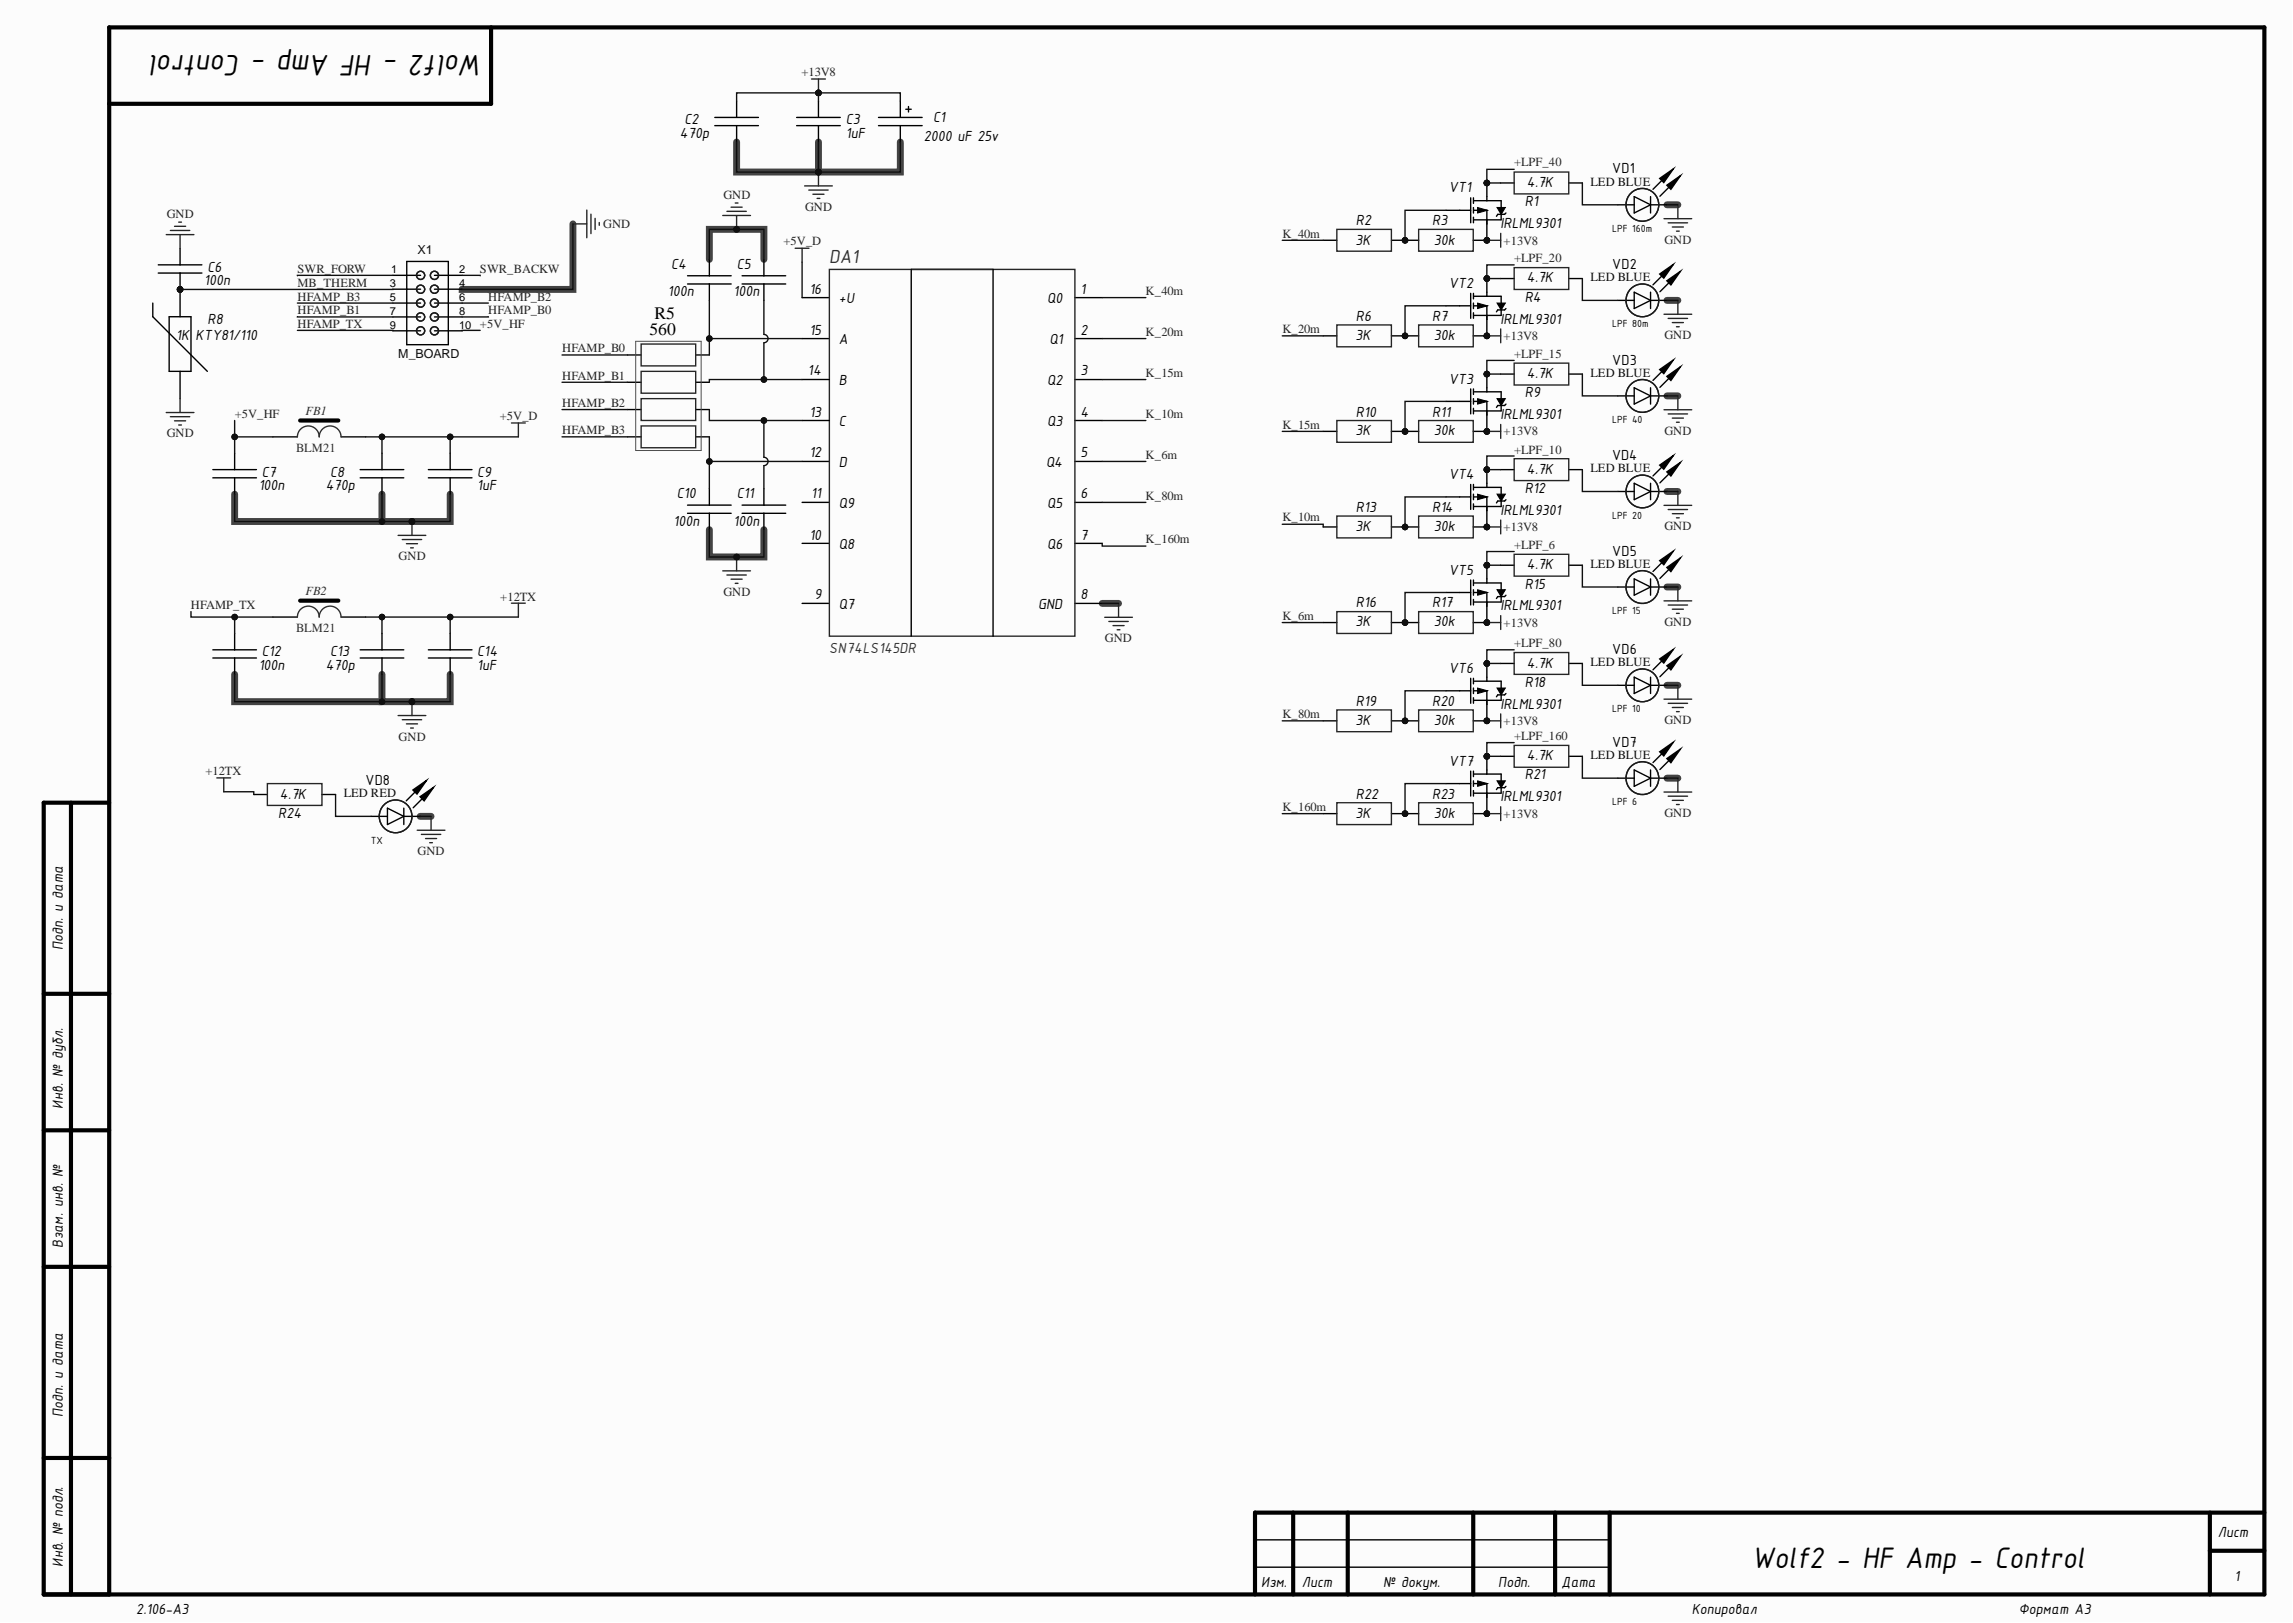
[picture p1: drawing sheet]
<svg xmlns="http://www.w3.org/2000/svg" width="420mm" height="297mm" viewBox="0 0 420 297" stroke-linecap="round" stroke-linejoin="round" font-family="sans-serif">
<defs><g id="words">
<g font-size="5.9">
<text x="88.4" y="10" transform="rotate(-180 88.4 10)">Wolf2 - HF Amp - Control</text>
<text x="320.7" y="286.9">Wolf2 - HF Amp - Control</text>
</g>
<text font-size="3.8" fill="#2e2e2e" x="151.8" y="48.1">DA1</text>
<g font-size="3.2">
<text x="119.8" y="58.3">R5</text>
<text x="118.9" y="61.3">560</text>
</g>
<g font-size="2.9">
<text x="125.3" y="22.8">C2</text>
<text x="154.9" y="22.8">C3</text>
<text x="170.8" y="22.3">C1</text>
<text x="124.5" y="25.2">470p</text>
<text x="154.9" y="25.2">1uF</text>
<text x="169.1" y="25.7">2000 uF 25v</text>
<text x="265.2" y="35.2">VT1</text>
<text x="279.5" y="34.3">4.7K</text>
<text x="295.2" y="31.7">VD1</text>
<text x="248.2" y="41.2">R2</text>
<text x="262.2" y="41.2">R3</text>
<text x="274.7" y="41.7">IRLML9301</text>
<text x="279.2" y="37.7">R1</text>
<text x="248.1" y="44.8">3K</text>
<text x="262.5" y="44.8">30k</text>
<text x="37.4" y="52.2">100n</text>
<text x="38" y="49.8">C6</text>
<text x="122.9" y="49.2">C4</text>
<text x="134.9" y="49.2">C5</text>
<text x="148.2" y="53.7">16</text>
<text x="197.8" y="53.7">1</text>
<text x="265.2" y="52.7">VT2</text>
<text x="279.5" y="51.7">4.7K</text>
<text x="295.2" y="49.2">VD2</text>
<text x="38" y="59.2">R8</text>
<text x="122.3" y="54.2">100n</text>
<text x="134.3" y="54.2">100n</text>
<text x="153.6" y="55.5">+U</text>
<text x="191.7" y="55.5">Q0</text>
<text x="248.2" y="58.7">R6</text>
<text x="262.2" y="58.7">R7</text>
<text x="274.7" y="59.2">IRLML9301</text>
<text x="279.2" y="55.3">R4</text>
<text x="32.2" y="62.2">1K</text>
<text x="35.8" y="62.2">KTY81/110</text>
<text x="148.2" y="61.3">15</text>
<text x="153.6" y="63">A</text>
<text x="192.2" y="63">Q1</text>
<text x="197.8" y="61.3">2</text>
<text x="248.1" y="62.2">3K</text>
<text x="262.5" y="62.2">30k</text>
<text x="147.9" y="68.7">14</text>
<text x="153.6" y="70.5">B</text>
<text x="191.7" y="70.5">Q2</text>
<text x="197.8" y="68.7">3</text>
<text x="265.2" y="70.2">VT3</text>
<text x="279.5" y="69.2">4.7K</text>
<text x="295.2" y="66.8">VD3</text>
<text x="148.2" y="76.2">13</text>
<text x="197.8" y="76.2">4</text>
<text x="248.2" y="76.2">R10</text>
<text x="262.2" y="76.2">R11</text>
<text x="274.7" y="76.7">IRLML9301</text>
<text x="279.2" y="72.7">R9</text>
<text x="148.2" y="83.7">12</text>
<text x="153.6" y="78">C</text>
<text x="191.7" y="78">Q3</text>
<text x="197.8" y="83.7">5</text>
<text x="248.1" y="79.7">3K</text>
<text x="262.5" y="79.7">30k</text>
<text x="47.4" y="89.7">100n</text>
<text x="48" y="87.2">C7</text>
<text x="59.6" y="89.7">470p</text>
<text x="60.5" y="87.2">C8</text>
<text x="87.4" y="87.2">C9</text>
<text x="87.4" y="89.7">1uF</text>
<text x="153.6" y="85.5">D</text>
<text x="191.6" y="85.5">Q4</text>
<text x="265.2" y="87.7">VT4</text>
<text x="279.5" y="86.7">4.7K</text>
<text x="295.2" y="84.2">VD4</text>
<text x="123.9" y="91.2">C10</text>
<text x="134.9" y="91.2">C11</text>
<text x="148.5" y="91.2">11</text>
<text x="153.6" y="93">Q9</text>
<text x="191.7" y="93">Q5</text>
<text x="197.8" y="91.2">6</text>
<text x="248.2" y="93.7">R13</text>
<text x="262.2" y="93.7">R14</text>
<text x="274.7" y="94.2">IRLML9301</text>
<text x="279.2" y="90.2">R12</text>
<text x="123.3" y="96.2">100n</text>
<text x="134.3" y="96.2">100n</text>
<text x="148.2" y="98.7">10</text>
<text x="153.6" y="100.5">Q8</text>
<text x="191.7" y="100.5">Q6</text>
<text x="197.8" y="98.7">7</text>
<text x="248.1" y="97.2">3K</text>
<text x="262.5" y="97.2">30k</text>
<text x="295.2" y="101.7">VD5</text>
<text x="265.2" y="105.2">VT5</text>
<text x="279.2" y="107.7">R15</text>
<text x="279.5" y="104.2">4.7K</text>
<text x="149.1" y="109.7">9</text>
<text x="153.6" y="111.4">Q7</text>
<text x="190" y="111.4">GND</text>
<text x="197.8" y="109.7">8</text>
<text x="248.2" y="111.2">R16</text>
<text x="262.2" y="111.2">R17</text>
<text x="274.7" y="111.7">IRLML9301</text>
<text x="248.1" y="114.6">3K</text>
<text x="262.5" y="114.6">30k</text>
<text x="295.2" y="119.7">VD6</text>
<text x="47.4" y="122.7">100n</text>
<text x="48" y="120.1">C12</text>
<text x="59.6" y="122.7">470p</text>
<text x="60.5" y="120.1">C13</text>
<text x="87.4" y="120.1">C14</text>
<text x="87.4" y="122.7">1uF</text>
<text x="265.2" y="123.2">VT6</text>
<text x="279.2" y="125.6">R18</text>
<text x="279.5" y="122.2">4.7K</text>
<text x="248.2" y="129.2">R19</text>
<text x="262.2" y="129.2">R20</text>
<text x="274.7" y="129.7">IRLML9301</text>
<text x="248.1" y="132.7">3K</text>
<text x="262.5" y="132.7">30k</text>
<text x="295.2" y="136.6">VD7</text>
<text x="66.9" y="143.7">VD8</text>
<text x="265.2" y="140.2">VT7</text>
<text x="279.2" y="142.7">R21</text>
<text x="279.5" y="139.2">4.7K</text>
<text x="50.9" y="149.7">R24</text>
<text x="51.3" y="146.2">4.7K</text>
<text x="248.1" y="149.7">3K</text>
<text x="248.2" y="146.2">R22</text>
<text x="262.2" y="146.2">R23</text>
<text x="262.5" y="149.7">30k</text>
<text x="274.7" y="146.6">IRLML9301</text>
<text x="11.5" y="173.9" transform="rotate(-90 11.5 173.9)">Подп. и дата</text>
<text x="11.5" y="202.9" transform="rotate(-90 11.5 202.9)">Инв. № дубл.</text>
<text x="11.5" y="228.4" transform="rotate(-90 11.5 228.4)">Взам. инв. №</text>
<text x="11.5" y="259.3" transform="rotate(-90 11.5 259.3)">Подп. и дата</text>
<text x="406" y="281.3">Лист</text>
<text x="11.5" y="286.7" transform="rotate(-90 11.5 286.7)">Инв. № подл.</text>
<text x="230.9" y="290.4">Изм.</text>
<text x="238.3" y="290.4">Лист</text>
<text x="253.2" y="290.4">№ докум.</text>
<text x="274.3" y="290.4">Подп.</text>
<text x="285.9" y="290.4">Дата</text>
<text x="409.1" y="289.4">1</text>
<text x="24.9" y="295.4">2.106-A3</text>
<text x="309.7" y="295.4">Копировал</text>
<text x="369.6" y="295.4">Формат А3</text>
</g>
<text font-size="2.9" fill="#2e2e2e" x="151.8" y="119.5">SN74LS145DR</text>
<g font-size="2.3" fill="#262626">
<text x="146.7" y="14">+13V8</text>
<text x="277.2" y="30.5">+LPF_40</text>
<text x="30.5" y="39.9">GND</text>
<text x="110.5" y="41.8">GND</text>
<text x="132.4" y="36.4">GND</text>
<text x="147.4" y="38.6">GND</text>
<text x="143.4" y="44.9">+5V_D</text>
<text x="234.8" y="43.5">K_40m</text>
<text x="275.3" y="44.8">+13V8</text>
<text x="277.2" y="48">+LPF_20</text>
<text x="304.7" y="44.6">GND</text>
<text x="54.5" y="50">SWR_FORW</text>
<text x="54.5" y="52.5">MB_THERM</text>
<text x="87.9" y="50">SWR_BACKW</text>
<text x="209.7" y="54">K_40m</text>
<text x="54.5" y="55">HFAMP_B3</text>
<text x="54.5" y="60">HFAMP_TX</text>
<text x="54.5" y="57.5">HFAMP_B1</text>
<text x="89.4" y="57.5">HFAMP_B0</text>
<text x="89.4" y="55">HFAMP_B2</text>
<text x="102.9" y="64.5">HFAMP_B0</text>
<text x="209.7" y="61.5">K_20m</text>
<text x="234.8" y="61">K_20m</text>
<text x="275.3" y="62.3">+13V8</text>
<text x="277.2" y="65.5">+LPF_15</text>
<text x="304.7" y="62.1">GND</text>
<text x="102.9" y="69.5">HFAMP_B1</text>
<text x="209.7" y="69">K_15m</text>
<text x="43" y="76.5">+5V_HF</text>
<text x="91.5" y="76.9">+5V_D</text>
<text x="102.9" y="74.5">HFAMP_B2</text>
<text x="209.7" y="76.5">K_10m</text>
<text x="30.5" y="80">GND</text>
<text x="102.9" y="79.4">HFAMP_B3</text>
<text x="209.7" y="83.9">K_6m</text>
<text x="234.8" y="78.4">K_15m</text>
<text x="275.3" y="79.7">+13V8</text>
<text x="277.2" y="83">+LPF_10</text>
<text x="304.7" y="79.6">GND</text>
<text x="209.7" y="91.5">K_80m</text>
<text x="234.8" y="95.4">K_10m</text>
<text x="209.7" y="99.4">K_160m</text>
<text x="275.3" y="97.2">+13V8</text>
<text x="277.2" y="100.4">+LPF_6</text>
<text x="304.7" y="97">GND</text>
<text x="73" y="102.5">GND</text>
<text x="34.9" y="111.4">HFAMP_TX</text>
<text x="91.6" y="109.9">+12TX</text>
<text x="132.4" y="109.1">GND</text>
<text x="234.8" y="113.5">K_6m</text>
<text x="202.3" y="117.5">GND</text>
<text x="275.3" y="114.7">+13V8</text>
<text x="277.2" y="118.5">+LPF_80</text>
<text x="304.7" y="114.6">GND</text>
<text x="234.8" y="131.4">K_80m</text>
<text x="73" y="135.5">GND</text>
<text x="275.3" y="132.7">+13V8</text>
<text x="277.2" y="135.5">+LPF_160</text>
<text x="304.7" y="132.6">GND</text>
<text x="37.6" y="141.9">+12TX</text>
<text x="234.8" y="148.4">K_160m</text>
<text x="275.3" y="149.7">+13V8</text>
<text x="304.7" y="149.5">GND</text>
<text x="76.5" y="156.5">GND</text>
</g>
<g font-size="2.3" fill="#0e0e0e">
<text x="291.2" y="34">LED BLUE</text>
<text x="76.5" y="46.5">X1</text>
<text x="291.2" y="51.4">LED BLUE</text>
<text x="72.9" y="65.5">M_BOARD</text>
<text x="291.2" y="69">LED BLUE</text>
<text x="291.2" y="86.5">LED BLUE</text>
<text x="291.2" y="104">LED BLUE</text>
<text x="291.2" y="121.9">LED BLUE</text>
<text x="291.2" y="138.9">LED BLUE</text>
<text x="62.9" y="146">LED RED</text>
</g>
<g font-size="2.3" fill="#2e2e2e">
<text x="55.9" y="76">FB1</text>
<text x="54.2" y="82.7">BLM21</text>
<text x="55.9" y="109">FB2</text>
<text x="54.2" y="115.7">BLM21</text>
</g>
<g font-size="2">
<text x="295.2" y="42.5">LPF 160m</text>
<text x="71.4" y="52.5">3</text>
<text x="71.6" y="50">1</text>
<text x="84.1" y="52.5">4</text>
<text x="84.1" y="50">2</text>
<text x="71.4" y="55.1">5</text>
<text x="71.4" y="57.6">7</text>
<text x="84.1" y="57.6">8</text>
<text x="84.1" y="55.1">6</text>
<text x="295.2" y="59.9">LPF 80m</text>
<text x="71.4" y="60.2">9</text>
<text x="84.1" y="60.2">10 +5V_HF</text>
<text x="295.2" y="77.4">LPF 40</text>
<text x="295.2" y="94.9">LPF 20</text>
<text x="295.2" y="112.4">LPF 15</text>
<text x="295.2" y="130.4">LPF 10</text>
<text x="295.2" y="147.4">LPF 6</text>
<text x="67.9" y="154.4">TX</text>
</g>
</g></defs>
<g fill="#fcfcfc">
<path d="M0 0h419.6v296.8h-419.6z" fill-rule="evenodd"/>
<path d="M0 0h419.6v296.8h-419.6z" fill-rule="evenodd"/>
</g>
<g fill="none" stroke="#434343" stroke-width="1.3">
<path d="M134.9 26v5.5h14.9M149.8 26v5.5M164.8 26v5.5h-15M305.2 37.5h2M104.9 41v12l-20.3-.1M129.9 47.5v-5.5h10v5.5M305.2 55h2M305.2 72.5h2M43 90.4v5h26.9M69.9 90.4v5h12.5v-5M129.9 96.9v5h10v-5M305.2 90h2"/>
<path d="M201.8 110.4h3M305.2 107.4h2M43 123.4v5h26.9M69.9 123.4v5h12.5v-5M305.2 125.4h2M76.9 149.4h2M305.2 142.4h2"/>
</g>
<g fill="none" stroke="#000" stroke-width=".76">
<path d="M20 5h394.6v286.8h-406.6v-144.9h12M20 5v286.8M89.9 5v14h-69.9M54.9 77h7M13 146.9v144.9M8 181.9h12M8 206.9h12M8 231.9h12M8 266.8h12M236.8 276.8v15M246.7 276.8v15M269.7 276.8v15"/>
<path d="M284.7 276.8v15M294.7 276.8v15M404.6 276.8v15M414.6 276.8h-184.8v15M404.6 283.8h10"/>
</g>
<g fill="none" stroke="#000" stroke-width=".25">
<path d="M71.9 58h5.1M71.9 55.5h5.1M71.9 52.9h5.1M71.9 50.4h5.1M74.5 47.9h7.6v15.2h-7.6zM79.5 58h5.1M79.5 55.5h5.1M79.5 52.9h5.1M79.5 50.4h5.1M146.8 54.5h5M196.8 54.5h5M50 80h4.4"/>
<path d="M62.4 80h4.5M71.9 60.5h5.1M79.5 60.5h5.1M146.8 62h5M146.8 69.5h5M146.8 77h5M196.8 62h5M196.8 69.5h5M196.8 77h5M65.9 85.9h8M65.9 87.4h8M69.9 82.9v3"/>
<path d="M69.9 87.4v3M78.4 85.9h8M78.4 87.4h8M82.4 82.9v3M82.4 87.4v3M146.8 99.4h5M146.8 91.9h5M146.8 84.5h5M196.8 99.4h5M196.8 91.9h5M196.8 84.5h5M146.8 110.4h5"/>
<path d="M166.8 116.4v-67.1h15v67.1M196.8 110.4h5M229.8 286.8h64.9M229.8 281.8h64.9"/>
</g>
<g fill="none" stroke="#1c1c1c" stroke-width=".25">
<circle cx="77" cy="52.9" r=".75"/>
<circle cx="77" cy="50.4" r=".75"/>
<circle cx="77" cy="58" r=".75"/>
<circle cx="77" cy="55.5" r=".75"/>
<circle cx="79.5" cy="52.9" r=".75"/>
<circle cx="79.5" cy="50.4" r=".75"/>
<circle cx="79.5" cy="58" r=".75"/>
<circle cx="79.5" cy="55.5" r=".75"/>
<circle cx="77" cy="60.5" r=".75"/>
<circle cx="79.5" cy="60.5" r=".75"/>
</g>
<path d="M107.4 38.4v5.1M108.2 39.2v3.6M109 40v2M104.9 41h2.5M109.7 40.7v.5M151.8 49.3h45v67.1h-45zM72.9 98h5.1M73.6 98.7h3.6M74.4 99.5h2M75.4 95.4v2.6M75.2 100.3h.5" fill="none" stroke="#262626" stroke-width=".25"/>
<path d="M54.4 80a2 2 0 0 1 2-2 2 2 0 0 1 2 2 2 2 0 0 1 2-2 2 2 0 0 1 2 2" fill="none" stroke="#2e2e2e" stroke-width=".25"/>
<circle cx="75.4" cy="95.4" r=".51" fill="#0e0e0e"/>
<circle cx="75.4" cy="95.4" r=".51" fill="none" stroke="#0e0e0e" stroke-width=".18"/>
<path d="M145.6 45.4h2.5M146.8 45.4v2.6M244.7 42h10v4h-10zM93.6 77.4h2.6M94.9 77.4v2.6M202.3 113h5M203 113.7h3.6M203.8 114.5h2M204.5 115.3h.5M204.8 110.4v2.6" fill="none" stroke="#262626" stroke-width=".25"/>
<path d="M242.3 44h2.4M254.7 44h2.5M39 85.9h8M39 87.4h8M43 82.9v3M43 87.4v3" fill="none" stroke="#000" stroke-width=".25"/>
<circle cx="272.2" cy="33.5" r=".51" fill="#0e0e0e"/>
<circle cx="272.2" cy="33.5" r=".51" fill="none" stroke="#0e0e0e" stroke-width=".18"/>
<path d="M272.2 33.5v2.5" fill="none" stroke="#000" stroke-width=".25"/>
<circle cx="272.2" cy="33.5" r=".51" fill="#0e0e0e"/>
<circle cx="272.2" cy="33.5" r=".51" fill="none" stroke="#0e0e0e" stroke-width=".18"/>
<path d="M264.7 38.5h4.6M269.3 36.2v4.6M269.8 36.2v1M269.8 38v1M269.8 39.8v1M269.8 38.5h2.4v5M269.8 36.7h5M272.2 36v.7M274.8 36.7v1.3M274.8 39.2v1M275.7 39l-.2 .2h-1.3l-.2 .4M269.8 40.2h5" fill="none" stroke="#000" stroke-width=".25"/>
<path d="M270.5 38l1.8 .5-1.8 .5zM274.1 38h1.5l-.8 1.2z" fill="#000"/>
<path d="M270.5 38l1.8 .5-1.8 .5zM274.1 38h1.5l-.8 1.2z" fill="none" stroke="#000" stroke-width=".18"/>
<circle cx="257.2" cy="44" r=".51" fill="#0e0e0e"/>
<circle cx="257.2" cy="44" r=".51" fill="none" stroke="#0e0e0e" stroke-width=".18"/>
<circle cx="272.2" cy="44" r=".51" fill="#0e0e0e"/>
<circle cx="272.2" cy="44" r=".51" fill="none" stroke="#0e0e0e" stroke-width=".18"/>
<path d="M257.2 44h2.5" fill="none" stroke="#000" stroke-width=".25"/>
<circle cx="257.2" cy="44" r=".51" fill="#0e0e0e"/>
<circle cx="257.2" cy="44" r=".51" fill="none" stroke="#0e0e0e" stroke-width=".18"/>
<path d="M269.7 44h2.5" fill="none" stroke="#000" stroke-width=".25"/>
<circle cx="272.2" cy="44" r=".51" fill="#0e0e0e"/>
<circle cx="272.2" cy="44" r=".51" fill="none" stroke="#0e0e0e" stroke-width=".18"/>
<path d="M259.7 42h10v4h-10zM272.2 44h2.6M274.8 42.7v2.5" fill="none" stroke="#262626" stroke-width=".25"/>
<circle cx="272.2" cy="44" r=".51" fill="#0e0e0e"/>
<circle cx="272.2" cy="44" r=".51" fill="none" stroke="#0e0e0e" stroke-width=".18"/>
<path d="M296.2 37.5h3M302.2 37.5h3" fill="none" stroke="#000" stroke-width=".25"/>
<path d="M299.2 36l3 1.5-3 1.5zM302.2 36v3M305.6 31.6l-3 3M306.9 32.9l-3 3" fill="none" stroke="#010101" stroke-width=".25"/>
<circle cx="300.7" cy="37.5" r="3" fill="none" stroke="#1c1c1c" stroke-width=".25"/>
<path d="M305.2 33.9l2.5-1.7-1.8 2.4z" fill="#010101"/>
<path d="M305.2 33.9l2.5-1.7-1.8 2.4z" fill="none" stroke="#010101" stroke-width=".25"/>
<path d="M303.9 32.7l2.5-1.8-1.8 2.5z" fill="#010101"/>
<path d="M303.9 32.7l2.5-1.8-1.8 2.5z" fill="none" stroke="#010101" stroke-width=".25"/>
<path d="M274.7 33.5h2.5M287.2 33.5h2.5M242.3 61.5h2.4M254.7 61.5h2.5" fill="none" stroke="#000" stroke-width=".25"/>
<path d="M277.2 31.5h10v4h-10zM307.2 37.5v2.5M244.7 59.5h10v4h-10zM304.6 40h5.1M305.4 40.8h3.6M306.2 41.5h2M306.9 42.3h.5" fill="none" stroke="#262626" stroke-width=".25"/>
<circle cx="272.2" cy="51" r=".51" fill="#0e0e0e"/>
<circle cx="272.2" cy="51" r=".51" fill="none" stroke="#0e0e0e" stroke-width=".18"/>
<path d="M272.2 51v2.5" fill="none" stroke="#000" stroke-width=".25"/>
<circle cx="272.2" cy="51" r=".51" fill="#0e0e0e"/>
<circle cx="272.2" cy="51" r=".51" fill="none" stroke="#0e0e0e" stroke-width=".18"/>
<path d="M264.7 56h4.6M269.3 53.7v4.6M269.8 53.7v1M269.8 55.5v1M269.8 57.2v1.1M269.8 56h2.4v5M269.8 57.7h5M269.8 54.2h5M272.2 53.5v.7M274.8 54.2v1.3M274.8 56.7v1M275.7 56.5l-.2 .2h-1.3l-.2 .4" fill="none" stroke="#000" stroke-width=".25"/>
<path d="M270.5 55.5l1.8 .5-1.8 .5zM274.1 55.5h1.5l-.8 1.2z" fill="#000"/>
<path d="M270.5 55.5l1.8 .5-1.8 .5zM274.1 55.5h1.5l-.8 1.2z" fill="none" stroke="#000" stroke-width=".18"/>
<circle cx="257.2" cy="61.5" r=".51" fill="#0e0e0e"/>
<circle cx="257.2" cy="61.5" r=".51" fill="none" stroke="#0e0e0e" stroke-width=".18"/>
<circle cx="272.2" cy="61.5" r=".51" fill="#0e0e0e"/>
<circle cx="272.2" cy="61.5" r=".51" fill="none" stroke="#0e0e0e" stroke-width=".18"/>
<path d="M257.2 61.5h2.5" fill="none" stroke="#000" stroke-width=".25"/>
<circle cx="257.2" cy="61.5" r=".51" fill="#0e0e0e"/>
<circle cx="257.2" cy="61.5" r=".51" fill="none" stroke="#0e0e0e" stroke-width=".18"/>
<path d="M269.7 61.5h2.5" fill="none" stroke="#000" stroke-width=".25"/>
<circle cx="272.2" cy="61.5" r=".51" fill="#0e0e0e"/>
<circle cx="272.2" cy="61.5" r=".51" fill="none" stroke="#0e0e0e" stroke-width=".18"/>
<path d="M259.7 59.5h10v4h-10zM272.2 61.5h2.6M274.8 60.2v2.5" fill="none" stroke="#262626" stroke-width=".25"/>
<circle cx="272.2" cy="61.5" r=".51" fill="#0e0e0e"/>
<circle cx="272.2" cy="61.5" r=".51" fill="none" stroke="#0e0e0e" stroke-width=".18"/>
<path d="M296.2 55h3M302.2 55h3" fill="none" stroke="#000" stroke-width=".25"/>
<path d="M299.2 53.5l3 1.5-3 1.5zM302.2 53.5v3M305.6 49.1l-3 3M306.9 50.4l-3 3" fill="none" stroke="#010101" stroke-width=".25"/>
<circle cx="300.7" cy="55" r="3" fill="none" stroke="#1c1c1c" stroke-width=".25"/>
<path d="M305.2 51.4l2.5-1.8-1.8 2.5z" fill="#010101"/>
<path d="M305.2 51.4l2.5-1.8-1.8 2.5z" fill="none" stroke="#010101" stroke-width=".25"/>
<path d="M303.9 50.2l2.5-1.8-1.8 2.5z" fill="#010101"/>
<path d="M303.9 50.2l2.5-1.8-1.8 2.5z" fill="none" stroke="#010101" stroke-width=".25"/>
<path d="M274.7 51h2.5M287.2 51h2.5M242.3 79h2.4M254.7 79h2.5" fill="none" stroke="#000" stroke-width=".25"/>
<path d="M277.2 49h10v4h-10zM304.6 57.5h5.1M305.4 58.3h3.6M306.2 59h2M306.9 59.8h.5M307.2 55v2.5M244.7 77h10v4h-10z" fill="none" stroke="#262626" stroke-width=".25"/>
<circle cx="272.2" cy="68.5" r=".51" fill="#0e0e0e"/>
<circle cx="272.2" cy="68.5" r=".51" fill="none" stroke="#0e0e0e" stroke-width=".18"/>
<path d="M272.2 68.5v2.5" fill="none" stroke="#000" stroke-width=".25"/>
<circle cx="272.2" cy="68.5" r=".51" fill="#0e0e0e"/>
<circle cx="272.2" cy="68.5" r=".51" fill="none" stroke="#0e0e0e" stroke-width=".18"/>
<path d="M264.7 73.5h4.6M269.3 71.2v4.5M269.8 71.2v1M269.8 73v1M269.8 74.7v1M269.8 73.5h2.4v5M269.8 75.2h5M269.8 71.7h5M272.2 71v.7M274.8 71.7v1.3M274.8 74.2v1M275.7 74l-.2 .2h-1.3l-.2 .4" fill="none" stroke="#000" stroke-width=".25"/>
<path d="M270.5 73l1.8 .5-1.8 .5zM274.1 73h1.5l-.8 1.2z" fill="#000"/>
<path d="M270.5 73l1.8 .5-1.8 .5zM274.1 73h1.5l-.8 1.2z" fill="none" stroke="#000" stroke-width=".18"/>
<circle cx="257.2" cy="79" r=".51" fill="#0e0e0e"/>
<circle cx="257.2" cy="79" r=".51" fill="none" stroke="#0e0e0e" stroke-width=".18"/>
<circle cx="272.2" cy="79" r=".51" fill="#0e0e0e"/>
<circle cx="272.2" cy="79" r=".51" fill="none" stroke="#0e0e0e" stroke-width=".18"/>
<path d="M257.2 79h2.5" fill="none" stroke="#000" stroke-width=".25"/>
<circle cx="257.2" cy="79" r=".51" fill="#0e0e0e"/>
<circle cx="257.2" cy="79" r=".51" fill="none" stroke="#0e0e0e" stroke-width=".18"/>
<path d="M269.7 79h2.5" fill="none" stroke="#000" stroke-width=".25"/>
<circle cx="272.2" cy="79" r=".51" fill="#0e0e0e"/>
<circle cx="272.2" cy="79" r=".51" fill="none" stroke="#0e0e0e" stroke-width=".18"/>
<path d="M259.7 77h10v4h-10zM272.2 79h2.6M274.8 77.7v2.5" fill="none" stroke="#262626" stroke-width=".25"/>
<circle cx="272.2" cy="79" r=".51" fill="#0e0e0e"/>
<circle cx="272.2" cy="79" r=".51" fill="none" stroke="#0e0e0e" stroke-width=".18"/>
<path d="M296.2 72.5h3M302.2 72.5h3" fill="none" stroke="#000" stroke-width=".25"/>
<path d="M299.2 71l3 1.5-3 1.5zM302.2 71v3M305.6 66.6l-3 3M306.9 67.9l-3 3" fill="none" stroke="#010101" stroke-width=".25"/>
<circle cx="300.7" cy="72.5" r="3" fill="none" stroke="#1c1c1c" stroke-width=".25"/>
<path d="M305.2 68.9l2.5-1.8-1.8 2.5z" fill="#010101"/>
<path d="M305.2 68.9l2.5-1.8-1.8 2.5z" fill="none" stroke="#010101" stroke-width=".25"/>
<path d="M303.9 67.6l2.5-1.7-1.8 2.5z" fill="#010101"/>
<path d="M303.9 67.6l2.5-1.7-1.8 2.5z" fill="none" stroke="#010101" stroke-width=".25"/>
<path d="M274.7 68.5h2.5M287.2 68.5h2.5M242.3 96.4h2.4M254.7 96.4h2.5" fill="none" stroke="#000" stroke-width=".25"/>
<path d="M277.2 66.5h10v4h-10zM304.6 75h5.1M305.4 75.8h3.6M306.2 76.5h2M306.9 77.3h.5M307.2 72.5v2.5M244.7 94.4h10v4h-10z" fill="none" stroke="#262626" stroke-width=".25"/>
<circle cx="272.2" cy="86" r=".51" fill="#0e0e0e"/>
<circle cx="272.2" cy="86" r=".51" fill="none" stroke="#0e0e0e" stroke-width=".18"/>
<path d="M272.2 86v2.4" fill="none" stroke="#000" stroke-width=".25"/>
<circle cx="272.2" cy="86" r=".51" fill="#0e0e0e"/>
<circle cx="272.2" cy="86" r=".51" fill="none" stroke="#0e0e0e" stroke-width=".18"/>
<path d="M264.7 90.9h4.6M269.3 88.7v4.5M269.8 88.7v1M269.8 90.4v1.1M269.8 92.2v1M269.8 90.9h2.4v5M269.8 92.7h5M269.8 89.2h5M272.2 88.4v.8M274.8 89.2v1.2M274.8 91.7v1M275.7 91.5l-.2 .2h-1.3l-.2 .3" fill="none" stroke="#000" stroke-width=".25"/>
<path d="M270.5 90.4l1.8 .5-1.8 .6zM274.1 90.4h1.5l-.8 1.3z" fill="#000"/>
<path d="M270.5 90.4l1.8 .5-1.8 .6zM274.1 90.4h1.5l-.8 1.3z" fill="none" stroke="#000" stroke-width=".18"/>
<circle cx="257.2" cy="96.4" r=".51" fill="#0e0e0e"/>
<circle cx="257.2" cy="96.4" r=".51" fill="none" stroke="#0e0e0e" stroke-width=".18"/>
<circle cx="272.2" cy="96.4" r=".51" fill="#0e0e0e"/>
<circle cx="272.2" cy="96.4" r=".51" fill="none" stroke="#0e0e0e" stroke-width=".18"/>
<path d="M257.2 96.4h2.5" fill="none" stroke="#000" stroke-width=".25"/>
<circle cx="257.2" cy="96.4" r=".51" fill="#0e0e0e"/>
<circle cx="257.2" cy="96.4" r=".51" fill="none" stroke="#0e0e0e" stroke-width=".18"/>
<path d="M269.7 96.4h2.5" fill="none" stroke="#000" stroke-width=".25"/>
<circle cx="272.2" cy="96.4" r=".51" fill="#0e0e0e"/>
<circle cx="272.2" cy="96.4" r=".51" fill="none" stroke="#0e0e0e" stroke-width=".18"/>
<path d="M259.7 94.4h10v4h-10zM272.2 96.4h2.6M274.8 95.2v2.5" fill="none" stroke="#262626" stroke-width=".25"/>
<circle cx="272.2" cy="96.4" r=".51" fill="#0e0e0e"/>
<circle cx="272.2" cy="96.4" r=".51" fill="none" stroke="#0e0e0e" stroke-width=".18"/>
<path d="M296.2 90h3M302.2 90h3" fill="none" stroke="#000" stroke-width=".25"/>
<path d="M299.2 88.4l3 1.6-3 1.5zM302.2 88.4v3.1M305.6 84.1l-3 3M306.9 85.4l-3 3" fill="none" stroke="#010101" stroke-width=".25"/>
<circle cx="300.7" cy="89.9" r="3" fill="none" stroke="#1c1c1c" stroke-width=".25"/>
<path d="M305.2 86.4l2.5-1.8-1.8 2.5z" fill="#010101"/>
<path d="M305.2 86.4l2.5-1.8-1.8 2.5z" fill="none" stroke="#010101" stroke-width=".25"/>
<path d="M303.9 85.1l2.5-1.7-1.8 2.5z" fill="#010101"/>
<path d="M303.9 85.1l2.5-1.7-1.8 2.5z" fill="none" stroke="#010101" stroke-width=".25"/>
<path d="M274.7 86h2.5M287.2 86h2.5M242.3 113.9h2.4M254.7 113.9h2.5" fill="none" stroke="#000" stroke-width=".25"/>
<path d="M277.2 84h10v4h-10zM304.6 92.5h5.1M305.4 93.3h3.6M306.2 94h2M306.9 94.8h.5M307.2 90v2.5M244.7 111.9h10v4h-10z" fill="none" stroke="#262626" stroke-width=".25"/>
<circle cx="272.2" cy="103.4" r=".51" fill="#0e0e0e"/>
<circle cx="272.2" cy="103.4" r=".51" fill="none" stroke="#0e0e0e" stroke-width=".18"/>
<path d="M272.2 103.4v2.5" fill="none" stroke="#000" stroke-width=".25"/>
<circle cx="272.2" cy="103.4" r=".51" fill="#0e0e0e"/>
<circle cx="272.2" cy="103.4" r=".51" fill="none" stroke="#0e0e0e" stroke-width=".18"/>
<path d="M264.7 108.4h4.6M269.3 106.2v4.5M269.8 106.2v1M269.8 107.9v1M269.8 109.7v1M269.8 108.4h2.4v5M269.8 110.2h5M269.8 106.7h5M272.2 105.9v.8M274.8 106.7v1.2M274.8 109.2v1M275.7 108.9l-.2 .3h-1.3l-.2 .3" fill="none" stroke="#000" stroke-width=".25"/>
<path d="M270.5 107.9l1.8 .5-1.8 .5zM274.1 107.9h1.5l-.8 1.3z" fill="#000"/>
<path d="M270.5 107.9l1.8 .5-1.8 .5zM274.1 107.9h1.5l-.8 1.3z" fill="none" stroke="#000" stroke-width=".18"/>
<circle cx="257.2" cy="113.9" r=".51" fill="#0e0e0e"/>
<circle cx="257.2" cy="113.9" r=".51" fill="none" stroke="#0e0e0e" stroke-width=".18"/>
<circle cx="272.2" cy="113.9" r=".51" fill="#0e0e0e"/>
<circle cx="272.2" cy="113.9" r=".51" fill="none" stroke="#0e0e0e" stroke-width=".18"/>
<path d="M257.2 113.9h2.5" fill="none" stroke="#000" stroke-width=".25"/>
<circle cx="257.2" cy="113.9" r=".51" fill="#0e0e0e"/>
<circle cx="257.2" cy="113.9" r=".51" fill="none" stroke="#0e0e0e" stroke-width=".18"/>
<path d="M269.7 113.9h2.5" fill="none" stroke="#000" stroke-width=".25"/>
<circle cx="272.2" cy="113.9" r=".51" fill="#0e0e0e"/>
<circle cx="272.2" cy="113.9" r=".51" fill="none" stroke="#0e0e0e" stroke-width=".18"/>
<path d="M259.7 111.9h10v4h-10zM272.2 113.9h2.6M274.8 112.7v2.5" fill="none" stroke="#262626" stroke-width=".25"/>
<circle cx="272.2" cy="113.9" r=".51" fill="#0e0e0e"/>
<circle cx="272.2" cy="113.9" r=".51" fill="none" stroke="#0e0e0e" stroke-width=".18"/>
<path d="M296.2 107.4h3M302.2 107.4h3" fill="none" stroke="#000" stroke-width=".25"/>
<path d="M299.2 105.9l3 1.5-3 1.5zM302.2 105.9v3M305.6 101.6l-3 3M306.9 102.9l-3 3" fill="none" stroke="#010101" stroke-width=".25"/>
<circle cx="300.7" cy="107.4" r="3" fill="none" stroke="#1c1c1c" stroke-width=".25"/>
<path d="M305.2 103.9l2.5-1.8-1.8 2.5z" fill="#010101"/>
<path d="M305.2 103.9l2.5-1.8-1.8 2.5z" fill="none" stroke="#010101" stroke-width=".25"/>
<path d="M303.9 102.6l2.5-1.7-1.8 2.5z" fill="#010101"/>
<path d="M303.9 102.6l2.5-1.7-1.8 2.5z" fill="none" stroke="#010101" stroke-width=".25"/>
<path d="M50 112.9h4.4M62.4 112.9h4.5M65.9 118.9h8M69.9 115.9v3M78.4 118.9h8M82.4 115.9v3M274.7 103.4h2.5M287.2 103.4h2.5M65.9 120.4h8M69.9 120.4v3M78.4 120.4h8M82.4 120.4v3" fill="none" stroke="#000" stroke-width=".25"/>
<path d="M277.2 101.4h10v4h-10zM304.6 110h5.1M305.4 110.7h3.6M306.2 111.5h2M306.9 112.3h.5M307.2 107.4v2.6M72.9 131h5.1M73.6 131.7h3.6M74.4 132.5h2M75.2 133.2h.5M75.4 128.4v2.6" fill="none" stroke="#262626" stroke-width=".25"/>
<path d="M54.4 112.9a2 2 0 0 1 2-2 2 2 0 0 1 2 2 2 2 0 0 1 2-2 2 2 0 0 1 2 2" fill="none" stroke="#2e2e2e" stroke-width=".25"/>
<path d="M54.9 109.9h7" fill="none" stroke="#000" stroke-width=".76"/>
<circle cx="75.4" cy="128.4" r=".51" fill="#0e0e0e"/>
<circle cx="75.4" cy="128.4" r=".51" fill="none" stroke="#0e0e0e" stroke-width=".18"/>
<path d="M93.6 110.4h2.6M94.9 110.4v2.5M244.7 129.9h10v4h-10z" fill="none" stroke="#262626" stroke-width=".25"/>
<path d="M39 118.9h8M43 115.9v3M39 120.4h8M43 120.4v3M242.3 131.9h2.4M254.7 131.9h2.5" fill="none" stroke="#000" stroke-width=".25"/>
<circle cx="272.2" cy="121.4" r=".51" fill="#0e0e0e"/>
<circle cx="272.2" cy="121.4" r=".51" fill="none" stroke="#0e0e0e" stroke-width=".18"/>
<path d="M272.2 121.4v2.5" fill="none" stroke="#000" stroke-width=".25"/>
<circle cx="272.2" cy="121.4" r=".51" fill="#0e0e0e"/>
<circle cx="272.2" cy="121.4" r=".51" fill="none" stroke="#0e0e0e" stroke-width=".18"/>
<path d="M264.7 126.4h4.6M269.3 124.1v4.6M269.8 124.1v1.1M269.8 125.9v1M269.8 127.7v1M269.8 126.4h2.4v5M269.8 128.2h5M269.8 124.7h5M272.2 123.9v.8M274.8 124.7v1.2M274.8 127.2v1M275.7 126.9l-.2 .3h-1.3l-.2 .3" fill="none" stroke="#000" stroke-width=".25"/>
<path d="M270.5 125.9l1.8 .5-1.8 .5zM274.1 125.9h1.5l-.8 1.3z" fill="#000"/>
<path d="M270.5 125.9l1.8 .5-1.8 .5zM274.1 125.9h1.5l-.8 1.3z" fill="none" stroke="#000" stroke-width=".18"/>
<circle cx="257.2" cy="131.9" r=".51" fill="#0e0e0e"/>
<circle cx="257.2" cy="131.9" r=".51" fill="none" stroke="#0e0e0e" stroke-width=".18"/>
<circle cx="272.2" cy="131.9" r=".51" fill="#0e0e0e"/>
<circle cx="272.2" cy="131.9" r=".51" fill="none" stroke="#0e0e0e" stroke-width=".18"/>
<path d="M257.2 131.9h2.5" fill="none" stroke="#000" stroke-width=".25"/>
<circle cx="257.2" cy="131.9" r=".51" fill="#0e0e0e"/>
<circle cx="257.2" cy="131.9" r=".51" fill="none" stroke="#0e0e0e" stroke-width=".18"/>
<path d="M269.7 131.9h2.5" fill="none" stroke="#000" stroke-width=".25"/>
<circle cx="272.2" cy="131.9" r=".51" fill="#0e0e0e"/>
<circle cx="272.2" cy="131.9" r=".51" fill="none" stroke="#0e0e0e" stroke-width=".18"/>
<path d="M259.7 129.9h10v4h-10zM272.2 131.9h2.6M274.8 130.7v2.5" fill="none" stroke="#262626" stroke-width=".25"/>
<circle cx="272.2" cy="131.9" r=".51" fill="#0e0e0e"/>
<circle cx="272.2" cy="131.9" r=".51" fill="none" stroke="#0e0e0e" stroke-width=".18"/>
<path d="M296.2 125.4h3M302.2 125.4h3" fill="none" stroke="#000" stroke-width=".25"/>
<path d="M305.6 119.6l-3 3M299.2 123.9l3 1.5-3 1.5zM302.2 123.9v3M306.9 120.9l-3 3" fill="none" stroke="#010101" stroke-width=".25"/>
<circle cx="300.7" cy="125.4" r="3" fill="none" stroke="#1c1c1c" stroke-width=".25"/>
<path d="M305.2 121.8l2.5-1.7-1.8 2.5z" fill="#010101"/>
<path d="M305.2 121.8l2.5-1.7-1.8 2.5z" fill="none" stroke="#010101" stroke-width=".25"/>
<path d="M303.9 120.6l2.5-1.7-1.8 2.5z" fill="#010101"/>
<path d="M303.9 120.6l2.5-1.7-1.8 2.5z" fill="none" stroke="#010101" stroke-width=".25"/>
<path d="M274.7 121.4h2.5M287.2 121.4h2.5M242.3 148.9h2.4M254.7 148.9h2.5" fill="none" stroke="#000" stroke-width=".25"/>
<path d="M277.2 119.4h10v4h-10zM304.6 128h5.1M305.4 128.7h3.6M306.2 129.5h2M306.9 130.2h.5M307.2 125.4v2.6M244.7 146.9h10v4h-10z" fill="none" stroke="#262626" stroke-width=".25"/>
<circle cx="272.2" cy="138.4" r=".51" fill="#0e0e0e"/>
<circle cx="272.2" cy="138.4" r=".51" fill="none" stroke="#0e0e0e" stroke-width=".18"/>
<path d="M272.2 138.4v2.5" fill="none" stroke="#000" stroke-width=".25"/>
<circle cx="272.2" cy="138.4" r=".51" fill="#0e0e0e"/>
<circle cx="272.2" cy="138.4" r=".51" fill="none" stroke="#0e0e0e" stroke-width=".18"/>
<path d="M264.7 143.4h4.6M269.3 141.1v4.6M269.8 141.1v1M269.8 142.9v1M269.8 144.7v1M269.8 143.4h2.4v5M269.8 145.2h5M269.8 141.7h5M272.2 140.9v.8M274.8 141.7v1.2M274.8 144.2v1M275.7 143.9l-.2 .3h-1.3l-.2 .3" fill="none" stroke="#000" stroke-width=".25"/>
<path d="M270.5 142.9l1.8 .5-1.8 .5zM274.1 142.9h1.5l-.8 1.3z" fill="#000"/>
<path d="M270.5 142.9l1.8 .5-1.8 .5zM274.1 142.9h1.5l-.8 1.3z" fill="none" stroke="#000" stroke-width=".18"/>
<circle cx="257.2" cy="148.9" r=".51" fill="#0e0e0e"/>
<circle cx="257.2" cy="148.9" r=".51" fill="none" stroke="#0e0e0e" stroke-width=".18"/>
<circle cx="272.2" cy="148.9" r=".51" fill="#0e0e0e"/>
<circle cx="272.2" cy="148.9" r=".51" fill="none" stroke="#0e0e0e" stroke-width=".18"/>
<path d="M257.2 148.9h2.5" fill="none" stroke="#000" stroke-width=".25"/>
<circle cx="257.2" cy="148.9" r=".51" fill="#0e0e0e"/>
<circle cx="257.2" cy="148.9" r=".51" fill="none" stroke="#0e0e0e" stroke-width=".18"/>
<path d="M269.7 148.9h2.5" fill="none" stroke="#000" stroke-width=".25"/>
<circle cx="272.2" cy="148.9" r=".51" fill="#0e0e0e"/>
<circle cx="272.2" cy="148.9" r=".51" fill="none" stroke="#0e0e0e" stroke-width=".18"/>
<path d="M259.7 146.9h10v4h-10zM272.2 148.9h2.6M274.8 147.6v2.6" fill="none" stroke="#262626" stroke-width=".25"/>
<circle cx="272.2" cy="148.9" r=".51" fill="#0e0e0e"/>
<circle cx="272.2" cy="148.9" r=".51" fill="none" stroke="#0e0e0e" stroke-width=".18"/>
<path d="M296.2 142.4h3M302.2 142.4h3" fill="none" stroke="#000" stroke-width=".25"/>
<path d="M305.6 136.6l-3 3M306.9 137.8l-3 3M299.2 140.9l3 1.5-3 1.5zM302.2 140.9v3" fill="none" stroke="#010101" stroke-width=".25"/>
<circle cx="300.7" cy="142.4" r="3" fill="none" stroke="#1c1c1c" stroke-width=".25"/>
<path d="M305.2 138.8l2.5-1.7-1.8 2.5z" fill="#010101"/>
<path d="M305.2 138.8l2.5-1.7-1.8 2.5z" fill="none" stroke="#010101" stroke-width=".25"/>
<path d="M303.9 137.6l2.5-1.8-1.8 2.5z" fill="#010101"/>
<path d="M303.9 137.6l2.5-1.8-1.8 2.5z" fill="none" stroke="#010101" stroke-width=".25"/>
<path d="M274.7 138.4h2.5M287.2 138.4h2.5" fill="none" stroke="#000" stroke-width=".25"/>
<path d="M148.6 14.5h2.5M149.8 14.5v2.5M277.2 136.4h10v4h-10zM304.6 145h5.1M305.4 145.7h3.6M306.2 146.5h2M306.9 147.2h.5M307.2 142.4v2.6" fill="none" stroke="#262626" stroke-width=".25"/>
<circle cx="149.8" cy="17" r=".51" fill="#0e0e0e"/>
<circle cx="149.8" cy="17" r=".51" fill="none" stroke="#0e0e0e" stroke-width=".18"/>
<path d="M134.9 18.5v3M130.9 21.5h8M130.9 23h8M134.9 23v3" fill="none" stroke="#000" stroke-width=".25"/>
<path d="M147.3 34h5.1M148.1 34.8h3.5M148.8 35.5h2.1M149.6 36.3h.5M149.8 31.5v2.5" fill="none" stroke="#262626" stroke-width=".25"/>
<circle cx="149.8" cy="31.5" r=".51" fill="#0e0e0e"/>
<circle cx="149.8" cy="31.5" r=".51" fill="none" stroke="#0e0e0e" stroke-width=".18"/>
<g fill="none" stroke="#000" stroke-width=".25">
<path d="M149.8 18.5v3M164.8 18.5v3M165.8 20h1M166.3 19.5v1M145.8 21.5h8M145.8 23h8M149.8 23v3M160.8 21.5h8M160.8 23h8M164.8 23v3M125.9 50.5h8M125.9 52h8"/>
<path d="M129.9 47.5v3M129.9 52v3M135.9 50.5h8M135.9 52h8M139.9 47.5v3M139.9 52v3M114.9 65h2.5M114.9 70h2.5M114.9 75h2.5M114.9 80h2.5M127.4 65h2.5M127.4 70h2.5"/>
<path d="M127.4 75h2.5M127.4 80h2.5M125.9 92.4h8M125.9 93.9h8M129.9 89.4v3M129.9 93.9v3M135.9 92.4h8M135.9 93.9h8M139.9 89.4v3M139.9 93.9v3"/>
</g>
<path d="M132.3 39.4h5.1M133.1 38.7h3.5M133.8 37.9h2.1M134.6 37.2h.5M134.9 39.4v2.6M117.4 63h10v4h-10zM117.4 68h10v4h-10zM117.4 73h10v4h-10zM117.4 78h10v4h-10z" fill="none" stroke="#262626" stroke-width=".25"/>
<path d="M116.4 62.5h12v20h-12z" fill="none" stroke="#4d4d4d" stroke-width=".18"/>
<circle cx="134.9" cy="42" r=".51" fill="#0e0e0e"/>
<circle cx="134.9" cy="42" r=".51" fill="none" stroke="#0e0e0e" stroke-width=".18"/>
<path d="M132.3 104.5h5.1M133.1 105.2h3.5M133.8 106h2.1M134.6 106.8h.5M134.9 101.9v2.6" fill="none" stroke="#262626" stroke-width=".25"/>
<circle cx="134.9" cy="101.9" r=".51" fill="#0e0e0e"/>
<circle cx="134.9" cy="101.9" r=".51" fill="none" stroke="#0e0e0e" stroke-width=".18"/>
<circle cx="33" cy="53" r=".51" fill="#0e0e0e"/>
<circle cx="33" cy="53" r=".51" fill="none" stroke="#0e0e0e" stroke-width=".18"/>
<path d="M33 53v5" fill="none" stroke="#000" stroke-width=".25"/>
<circle cx="33" cy="53" r=".51" fill="#0e0e0e"/>
<circle cx="33" cy="53" r=".51" fill="none" stroke="#0e0e0e" stroke-width=".18"/>
<path d="M28 55.5v2.5l10 10M33 68v5" fill="none" stroke="#000" stroke-width=".25"/>
<path d="M31 58h4v10h-4z" fill="none" stroke="#010101" stroke-width=".25"/>
<path d="M30.4 75.5h5.1M31.2 76.3h3.5M32 77h2M32.7 77.8h.5M33 73v2.5" fill="none" stroke="#262626" stroke-width=".25"/>
<circle cx="33" cy="53" r=".51" fill="#0e0e0e"/>
<circle cx="33" cy="53" r=".51" fill="none" stroke="#0e0e0e" stroke-width=".18"/>
<path d="M29 48.5h8M29 50h8M33 45.5v3M33 50v3" fill="none" stroke="#000" stroke-width=".25"/>
<circle cx="33" cy="53" r=".51" fill="#0e0e0e"/>
<circle cx="33" cy="53" r=".51" fill="none" stroke="#0e0e0e" stroke-width=".18"/>
<path d="M30.4 42.9h5.1M31.2 42.2h3.5M32 41.4h2M32.7 40.7h.5M33 42.9v2.6" fill="none" stroke="#262626" stroke-width=".25"/>
<path d="M67.9 149.4h3M73.9 149.4h3" fill="none" stroke="#000" stroke-width=".25"/>
<path d="M70.9 147.9l3 1.5-3 1.5zM73.9 147.9v3M77.4 143.6l-3 3M78.6 144.8l-3 3" fill="none" stroke="#010101" stroke-width=".25"/>
<circle cx="72.4" cy="149.4" r="3" fill="none" stroke="#1c1c1c" stroke-width=".25"/>
<path d="M76.9 145.8l2.5-1.7-1.7 2.5z" fill="#010101"/>
<path d="M76.9 145.8l2.5-1.7-1.7 2.5z" fill="none" stroke="#010101" stroke-width=".25"/>
<path d="M75.6 144.6l2.5-1.8-1.8 2.5z" fill="#010101"/>
<path d="M75.6 144.6l2.5-1.8-1.8 2.5z" fill="none" stroke="#010101" stroke-width=".25"/>
<path d="M46.5 145.4h2.5M58.9 145.4h2.5" fill="none" stroke="#000" stroke-width=".25"/>
<path d="M39.7 142.4h2.5M41 142.4v2.5M49 143.4h9.9v4h-9.9zM76.4 151.9h5.1M77.1 152.7h3.6M77.9 153.5h2M78.7 154.2h.5M78.9 149.4v2.5" fill="none" stroke="#262626" stroke-width=".25"/>
<path d="M54.4 58h17.5M54.4 55.5h17.5M71.9 50.4l-17.5 .1M84.6 50.4l3.3 .1M84.6 55.5h4.8M89.4 58h-4.8M104.9 41v12l-20.3-.1M54.4 60.5h17.5M87.9 60.5h-3.3M82.4 90.4v5h-7" fill="none" stroke="#0e0e0e" stroke-width=".25"/>
<circle cx="75.4" cy="95.4" r=".51" fill="#0e0e0e"/>
<circle cx="75.4" cy="95.4" r=".51" fill="none" stroke="#0e0e0e" stroke-width=".18"/>
<path d="M69.9 90.4v5h5.5" fill="none" stroke="#0e0e0e" stroke-width=".25"/>
<circle cx="69.9" cy="95.4" r=".51" fill="#0e0e0e"/>
<circle cx="69.9" cy="95.4" r=".51" fill="none" stroke="#0e0e0e" stroke-width=".18"/>
<circle cx="75.4" cy="95.4" r=".51" fill="#0e0e0e"/>
<circle cx="75.4" cy="95.4" r=".51" fill="none" stroke="#0e0e0e" stroke-width=".18"/>
<path d="M43 77v3h7" fill="none" stroke="#0e0e0e" stroke-width=".25"/>
<circle cx="43" cy="80" r=".51" fill="#0e0e0e"/>
<circle cx="43" cy="80" r=".51" fill="none" stroke="#0e0e0e" stroke-width=".18"/>
<path d="M69.9 80v2.9" fill="none" stroke="#0e0e0e" stroke-width=".25"/>
<circle cx="69.9" cy="80" r=".51" fill="#0e0e0e"/>
<circle cx="69.9" cy="80" r=".51" fill="none" stroke="#0e0e0e" stroke-width=".18"/>
<path d="M82.4 80v2.9" fill="none" stroke="#0e0e0e" stroke-width=".25"/>
<circle cx="82.4" cy="80" r=".51" fill="#0e0e0e"/>
<circle cx="82.4" cy="80" r=".51" fill="none" stroke="#0e0e0e" stroke-width=".18"/>
<path d="M146.8 48v6.5M43 90.4v5h26.9M201.8 110.4h3" fill="none" stroke="#0e0e0e" stroke-width=".25"/>
<circle cx="69.9" cy="95.4" r=".51" fill="#0e0e0e"/>
<circle cx="69.9" cy="95.4" r=".51" fill="none" stroke="#0e0e0e" stroke-width=".18"/>
<path d="M43 80v2.9" fill="none" stroke="#0e0e0e" stroke-width=".25"/>
<circle cx="43" cy="80" r=".51" fill="#0e0e0e"/>
<circle cx="43" cy="80" r=".51" fill="none" stroke="#0e0e0e" stroke-width=".18"/>
<path d="M272.2 43.5v.5" fill="none" stroke="#0e0e0e" stroke-width=".25"/>
<circle cx="272.2" cy="44" r=".51" fill="#0e0e0e"/>
<circle cx="272.2" cy="44" r=".51" fill="none" stroke="#0e0e0e" stroke-width=".18"/>
<path d="M277.2 31h-5v2.5" fill="none" stroke="#0e0e0e" stroke-width=".25"/>
<circle cx="272.2" cy="33.5" r=".51" fill="#0e0e0e"/>
<circle cx="272.2" cy="33.5" r=".51" fill="none" stroke="#0e0e0e" stroke-width=".18"/>
<path d="M272.2 33.5h2.5M289.7 33.5v4h6.5M305.2 37.5h2" fill="none" stroke="#0e0e0e" stroke-width=".25"/>
<circle cx="272.2" cy="33.5" r=".51" fill="#0e0e0e"/>
<circle cx="272.2" cy="33.5" r=".51" fill="none" stroke="#0e0e0e" stroke-width=".18"/>
<path d="M264.7 38.5h-7.5v5.5" fill="none" stroke="#0e0e0e" stroke-width=".25"/>
<circle cx="257.2" cy="44" r=".51" fill="#0e0e0e"/>
<circle cx="257.2" cy="44" r=".51" fill="none" stroke="#0e0e0e" stroke-width=".18"/>
<path d="M234.8 44h7.5M272.2 61v.5" fill="none" stroke="#0e0e0e" stroke-width=".25"/>
<circle cx="272.2" cy="61.5" r=".51" fill="#0e0e0e"/>
<circle cx="272.2" cy="61.5" r=".51" fill="none" stroke="#0e0e0e" stroke-width=".18"/>
<path d="M277.2 48.5h-5v2.5" fill="none" stroke="#0e0e0e" stroke-width=".25"/>
<circle cx="272.2" cy="51" r=".51" fill="#0e0e0e"/>
<circle cx="272.2" cy="51" r=".51" fill="none" stroke="#0e0e0e" stroke-width=".18"/>
<path d="M272.2 51h2.5M289.7 51v4h6.5M305.2 55h2" fill="none" stroke="#0e0e0e" stroke-width=".25"/>
<circle cx="272.2" cy="51" r=".51" fill="#0e0e0e"/>
<circle cx="272.2" cy="51" r=".51" fill="none" stroke="#0e0e0e" stroke-width=".18"/>
<path d="M264.7 56h-7.5v5.5" fill="none" stroke="#0e0e0e" stroke-width=".25"/>
<circle cx="257.2" cy="61.5" r=".51" fill="#0e0e0e"/>
<circle cx="257.2" cy="61.5" r=".51" fill="none" stroke="#0e0e0e" stroke-width=".18"/>
<path d="M234.8 61.5h7.5M272.2 78.5v.5" fill="none" stroke="#0e0e0e" stroke-width=".25"/>
<circle cx="272.2" cy="79" r=".51" fill="#0e0e0e"/>
<circle cx="272.2" cy="79" r=".51" fill="none" stroke="#0e0e0e" stroke-width=".18"/>
<path d="M277.2 66h-5v2.5" fill="none" stroke="#0e0e0e" stroke-width=".25"/>
<circle cx="272.2" cy="68.5" r=".51" fill="#0e0e0e"/>
<circle cx="272.2" cy="68.5" r=".51" fill="none" stroke="#0e0e0e" stroke-width=".18"/>
<path d="M272.2 68.5h2.5M289.7 68.5v4h6.5M305.2 72.5h2" fill="none" stroke="#0e0e0e" stroke-width=".25"/>
<circle cx="272.2" cy="68.5" r=".51" fill="#0e0e0e"/>
<circle cx="272.2" cy="68.5" r=".51" fill="none" stroke="#0e0e0e" stroke-width=".18"/>
<path d="M264.7 73.5h-7.5v5.5" fill="none" stroke="#0e0e0e" stroke-width=".25"/>
<circle cx="257.2" cy="79" r=".51" fill="#0e0e0e"/>
<circle cx="257.2" cy="79" r=".51" fill="none" stroke="#0e0e0e" stroke-width=".18"/>
<path d="M234.8 79h7.5M272.2 95.9v.5" fill="none" stroke="#0e0e0e" stroke-width=".25"/>
<circle cx="272.2" cy="96.4" r=".51" fill="#0e0e0e"/>
<circle cx="272.2" cy="96.4" r=".51" fill="none" stroke="#0e0e0e" stroke-width=".18"/>
<path d="M277.2 83.5h-5v2.5" fill="none" stroke="#0e0e0e" stroke-width=".25"/>
<circle cx="272.2" cy="86" r=".51" fill="#0e0e0e"/>
<circle cx="272.2" cy="86" r=".51" fill="none" stroke="#0e0e0e" stroke-width=".18"/>
<path d="M272.2 86h2.5M289.7 86v4h6.5M305.2 90h2" fill="none" stroke="#0e0e0e" stroke-width=".25"/>
<circle cx="272.2" cy="86" r=".51" fill="#0e0e0e"/>
<circle cx="272.2" cy="86" r=".51" fill="none" stroke="#0e0e0e" stroke-width=".18"/>
<path d="M264.7 90.9h-7.5v5.5" fill="none" stroke="#0e0e0e" stroke-width=".25"/>
<circle cx="257.2" cy="96.4" r=".51" fill="#0e0e0e"/>
<circle cx="257.2" cy="96.4" r=".51" fill="none" stroke="#0e0e0e" stroke-width=".18"/>
<path d="M234.8 95.9h7.5v.5M272.2 113.4v.5" fill="none" stroke="#0e0e0e" stroke-width=".25"/>
<circle cx="272.2" cy="113.9" r=".51" fill="#0e0e0e"/>
<circle cx="272.2" cy="113.9" r=".51" fill="none" stroke="#0e0e0e" stroke-width=".18"/>
<path d="M277.2 100.9h-5v2.5" fill="none" stroke="#0e0e0e" stroke-width=".25"/>
<circle cx="272.2" cy="103.4" r=".51" fill="#0e0e0e"/>
<circle cx="272.2" cy="103.4" r=".51" fill="none" stroke="#0e0e0e" stroke-width=".18"/>
<path d="M272.2 103.4h2.5M289.7 103.4v4h6.5M305.2 107.4h2" fill="none" stroke="#0e0e0e" stroke-width=".25"/>
<circle cx="272.2" cy="103.4" r=".51" fill="#0e0e0e"/>
<circle cx="272.2" cy="103.4" r=".51" fill="none" stroke="#0e0e0e" stroke-width=".18"/>
<path d="M264.7 108.4h-7.5v5.5" fill="none" stroke="#0e0e0e" stroke-width=".25"/>
<circle cx="257.2" cy="113.9" r=".51" fill="#0e0e0e"/>
<circle cx="257.2" cy="113.9" r=".51" fill="none" stroke="#0e0e0e" stroke-width=".18"/>
<path d="M234.8 113.9h7.5M82.4 123.4v5h-7" fill="none" stroke="#0e0e0e" stroke-width=".25"/>
<circle cx="75.4" cy="128.4" r=".51" fill="#0e0e0e"/>
<circle cx="75.4" cy="128.4" r=".51" fill="none" stroke="#0e0e0e" stroke-width=".18"/>
<path d="M69.9 123.4v5h5.5" fill="none" stroke="#0e0e0e" stroke-width=".25"/>
<circle cx="69.9" cy="128.4" r=".51" fill="#0e0e0e"/>
<circle cx="69.9" cy="128.4" r=".51" fill="none" stroke="#0e0e0e" stroke-width=".18"/>
<circle cx="75.4" cy="128.4" r=".51" fill="#0e0e0e"/>
<circle cx="75.4" cy="128.4" r=".51" fill="none" stroke="#0e0e0e" stroke-width=".18"/>
<path d="M69.9 112.9v3" fill="none" stroke="#0e0e0e" stroke-width=".25"/>
<circle cx="69.9" cy="112.9" r=".51" fill="#0e0e0e"/>
<circle cx="69.9" cy="112.9" r=".51" fill="none" stroke="#0e0e0e" stroke-width=".18"/>
<path d="M82.4 112.9v3" fill="none" stroke="#0e0e0e" stroke-width=".25"/>
<circle cx="82.4" cy="112.9" r=".51" fill="#0e0e0e"/>
<circle cx="82.4" cy="112.9" r=".51" fill="none" stroke="#0e0e0e" stroke-width=".18"/>
<path d="M43 123.4v5h26.9" fill="none" stroke="#0e0e0e" stroke-width=".25"/>
<circle cx="69.9" cy="128.4" r=".51" fill="#0e0e0e"/>
<circle cx="69.9" cy="128.4" r=".51" fill="none" stroke="#0e0e0e" stroke-width=".18"/>
<path d="M43 112.9v3" fill="none" stroke="#0e0e0e" stroke-width=".25"/>
<circle cx="43" cy="112.9" r=".51" fill="#0e0e0e"/>
<circle cx="43" cy="112.9" r=".51" fill="none" stroke="#0e0e0e" stroke-width=".18"/>
<path d="M272.2 131.4v.5" fill="none" stroke="#0e0e0e" stroke-width=".25"/>
<circle cx="272.2" cy="131.9" r=".51" fill="#0e0e0e"/>
<circle cx="272.2" cy="131.9" r=".51" fill="none" stroke="#0e0e0e" stroke-width=".18"/>
<path d="M277.2 118.9h-5v2.5" fill="none" stroke="#0e0e0e" stroke-width=".25"/>
<circle cx="272.2" cy="121.4" r=".51" fill="#0e0e0e"/>
<circle cx="272.2" cy="121.4" r=".51" fill="none" stroke="#0e0e0e" stroke-width=".18"/>
<path d="M272.2 121.4h2.5M289.7 121.4v4h6.5M305.2 125.4h2" fill="none" stroke="#0e0e0e" stroke-width=".25"/>
<circle cx="272.2" cy="121.4" r=".51" fill="#0e0e0e"/>
<circle cx="272.2" cy="121.4" r=".51" fill="none" stroke="#0e0e0e" stroke-width=".18"/>
<path d="M264.7 126.4h-7.5v5.5" fill="none" stroke="#0e0e0e" stroke-width=".25"/>
<circle cx="257.2" cy="131.9" r=".51" fill="#0e0e0e"/>
<circle cx="257.2" cy="131.9" r=".51" fill="none" stroke="#0e0e0e" stroke-width=".18"/>
<path d="M234.8 131.9h7.5M272.2 148.4v.5" fill="none" stroke="#0e0e0e" stroke-width=".25"/>
<circle cx="272.2" cy="148.9" r=".51" fill="#0e0e0e"/>
<circle cx="272.2" cy="148.9" r=".51" fill="none" stroke="#0e0e0e" stroke-width=".18"/>
<path d="M277.2 135.9h-5v2.5" fill="none" stroke="#0e0e0e" stroke-width=".25"/>
<circle cx="272.2" cy="138.4" r=".51" fill="#0e0e0e"/>
<circle cx="272.2" cy="138.4" r=".51" fill="none" stroke="#0e0e0e" stroke-width=".18"/>
<path d="M272.2 138.4h2.5M289.7 138.4v4h6.5M305.2 142.4h2" fill="none" stroke="#0e0e0e" stroke-width=".25"/>
<circle cx="272.2" cy="138.4" r=".51" fill="#0e0e0e"/>
<circle cx="272.2" cy="138.4" r=".51" fill="none" stroke="#0e0e0e" stroke-width=".18"/>
<path d="M264.7 143.4h-7.5v5.5" fill="none" stroke="#0e0e0e" stroke-width=".25"/>
<circle cx="257.2" cy="148.9" r=".51" fill="#0e0e0e"/>
<circle cx="257.2" cy="148.9" r=".51" fill="none" stroke="#0e0e0e" stroke-width=".18"/>
<path d="M149.8 17h-14.9v1.5M201.8 54.5h8M201.8 62h8M201.8 69.5h8M201.8 77h8M201.8 84.5h8M201.8 91.9h8M201.8 99.4v.5h8M234.8 148.9h7.5" fill="none" stroke="#0e0e0e" stroke-width=".25"/>
<circle cx="149.8" cy="17" r=".51" fill="#0e0e0e"/>
<circle cx="149.8" cy="17" r=".51" fill="none" stroke="#0e0e0e" stroke-width=".18"/>
<path d="M134.9 26v5.5h14.9" fill="none" stroke="#0e0e0e" stroke-width=".25"/>
<circle cx="149.8" cy="31.5" r=".51" fill="#0e0e0e"/>
<circle cx="149.8" cy="31.5" r=".51" fill="none" stroke="#0e0e0e" stroke-width=".18"/>
<path d="M149.8 17v1.5" fill="none" stroke="#0e0e0e" stroke-width=".25"/>
<circle cx="149.8" cy="17" r=".51" fill="#0e0e0e"/>
<circle cx="149.8" cy="17" r=".51" fill="none" stroke="#0e0e0e" stroke-width=".18"/>
<path d="M149.8 26v5.5" fill="none" stroke="#0e0e0e" stroke-width=".25"/>
<circle cx="149.8" cy="31.5" r=".51" fill="#0e0e0e"/>
<circle cx="149.8" cy="31.5" r=".51" fill="none" stroke="#0e0e0e" stroke-width=".18"/>
<path d="M149.8 17h15v1.5" fill="none" stroke="#0e0e0e" stroke-width=".25"/>
<circle cx="149.8" cy="17" r=".51" fill="#0e0e0e"/>
<circle cx="149.8" cy="17" r=".51" fill="none" stroke="#0e0e0e" stroke-width=".18"/>
<path d="M164.8 26v5.5h-15" fill="none" stroke="#0e0e0e" stroke-width=".25"/>
<circle cx="149.8" cy="31.5" r=".51" fill="#0e0e0e"/>
<circle cx="149.8" cy="31.5" r=".51" fill="none" stroke="#0e0e0e" stroke-width=".18"/>
<path d="M35 111.9v1h15" fill="none" stroke="#0e0e0e" stroke-width=".25"/>
<circle cx="43" cy="112.9" r=".51" fill="#0e0e0e"/>
<circle cx="43" cy="112.9" r=".51" fill="none" stroke="#0e0e0e" stroke-width=".18"/>
<path d="M66.9 112.9h28" fill="none" stroke="#0e0e0e" stroke-width=".25"/>
<circle cx="69.9" cy="112.9" r=".51" fill="#0e0e0e"/>
<circle cx="69.9" cy="112.9" r=".51" fill="none" stroke="#0e0e0e" stroke-width=".18"/>
<circle cx="82.4" cy="112.9" r=".51" fill="#0e0e0e"/>
<circle cx="82.4" cy="112.9" r=".51" fill="none" stroke="#0e0e0e" stroke-width=".18"/>
<path d="M66.9 80h28" fill="none" stroke="#0e0e0e" stroke-width=".25"/>
<circle cx="69.9" cy="80" r=".51" fill="#0e0e0e"/>
<circle cx="69.9" cy="80" r=".51" fill="none" stroke="#0e0e0e" stroke-width=".18"/>
<circle cx="82.4" cy="80" r=".51" fill="#0e0e0e"/>
<circle cx="82.4" cy="80" r=".51" fill="none" stroke="#0e0e0e" stroke-width=".18"/>
<path d="M129.9 75v2h16.9" fill="none" stroke="#0e0e0e" stroke-width=".25"/>
<circle cx="139.9" cy="77" r=".51" fill="#0e0e0e"/>
<circle cx="139.9" cy="77" r=".51" fill="none" stroke="#0e0e0e" stroke-width=".18"/>
<path d="M146.8 69.5h-16.9v.5" fill="none" stroke="#0e0e0e" stroke-width=".25"/>
<circle cx="139.9" cy="69.5" r=".51" fill="#0e0e0e"/>
<circle cx="139.9" cy="69.5" r=".51" fill="none" stroke="#0e0e0e" stroke-width=".18"/>
<path d="M102.9 70h12M102.9 75h12M102.9 80h12M102.9 65h12M129.9 62h16.9" fill="none" stroke="#0e0e0e" stroke-width=".25"/>
<circle cx="129.9" cy="62" r=".51" fill="#0e0e0e"/>
<circle cx="129.9" cy="62" r=".51" fill="none" stroke="#0e0e0e" stroke-width=".18"/>
<path d="M129.9 84.5h16.9" fill="none" stroke="#0e0e0e" stroke-width=".25"/>
<circle cx="129.9" cy="84.5" r=".51" fill="#0e0e0e"/>
<circle cx="129.9" cy="84.5" r=".51" fill="none" stroke="#0e0e0e" stroke-width=".18"/>
<path d="M139.9 77v6.7a.76 .76 0 0 1 .7 .8 .76 .76 0 0 1-.7 .7v4.2" fill="none" stroke="#0e0e0e" stroke-width=".25"/>
<circle cx="139.9" cy="77" r=".51" fill="#0e0e0e"/>
<circle cx="139.9" cy="77" r=".51" fill="none" stroke="#0e0e0e" stroke-width=".18"/>
<path d="M139.9 55v6.2a.76 .76 0 0 1 .7 .8 .76 .76 0 0 1-.7 .7v6.8" fill="none" stroke="#0e0e0e" stroke-width=".25"/>
<circle cx="139.9" cy="69.5" r=".51" fill="#0e0e0e"/>
<circle cx="139.9" cy="69.5" r=".51" fill="none" stroke="#0e0e0e" stroke-width=".18"/>
<path d="M129.9 47.5v-5.5h10v5.5" fill="none" stroke="#0e0e0e" stroke-width=".25"/>
<circle cx="134.9" cy="42" r=".51" fill="#0e0e0e"/>
<circle cx="134.9" cy="42" r=".51" fill="none" stroke="#0e0e0e" stroke-width=".18"/>
<path d="M129.9 96.9v5h10v-5" fill="none" stroke="#0e0e0e" stroke-width=".25"/>
<circle cx="134.9" cy="101.9" r=".51" fill="#0e0e0e"/>
<circle cx="134.9" cy="101.9" r=".51" fill="none" stroke="#0e0e0e" stroke-width=".18"/>
<path d="M129.9 80v9.4" fill="none" stroke="#0e0e0e" stroke-width=".25"/>
<circle cx="129.9" cy="84.5" r=".51" fill="#0e0e0e"/>
<circle cx="129.9" cy="84.5" r=".51" fill="none" stroke="#0e0e0e" stroke-width=".18"/>
<path d="M129.9 55v10" fill="none" stroke="#0e0e0e" stroke-width=".25"/>
<circle cx="129.9" cy="62" r=".51" fill="#0e0e0e"/>
<circle cx="129.9" cy="62" r=".51" fill="none" stroke="#0e0e0e" stroke-width=".18"/>
<path d="M71.9 52.9l-38.9 .1" fill="none" stroke="#0e0e0e" stroke-width=".25"/>
<circle cx="33" cy="53" r=".51" fill="#0e0e0e"/>
<circle cx="33" cy="53" r=".51" fill="none" stroke="#0e0e0e" stroke-width=".18"/>
<path d="M41 144.9h5.5v.5M61.4 145.4v4h6.5M76.9 149.4h2" fill="none" stroke="#0e0e0e" stroke-width=".25"/>
<use href="#words"/>
</svg>
